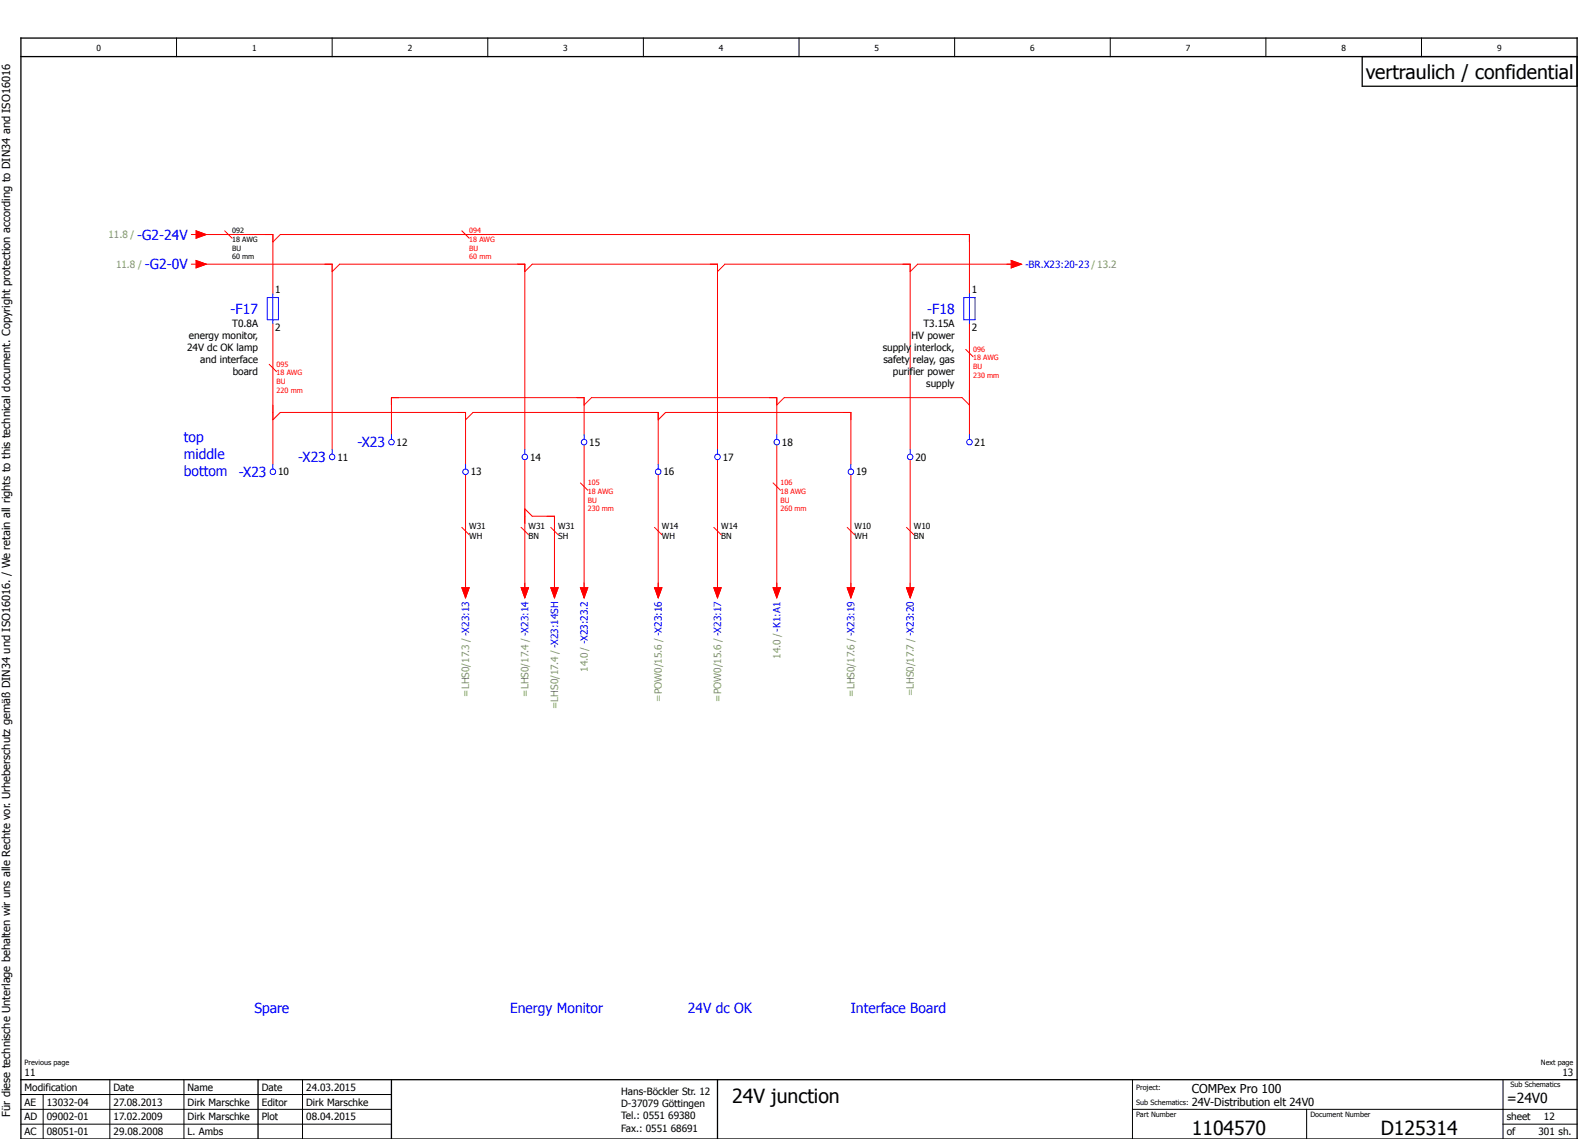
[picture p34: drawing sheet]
<svg xmlns="http://www.w3.org/2000/svg" width="426mm" height="307mm" viewBox="0 0 426 307" stroke-linecap="round" stroke-linejoin="round" font-family="sans-serif">
<defs><g id="words">
<g font-size="5.3">
<text x="368.6" y="21.2">vertraulich / confidential</text>
<text x="197.6" y="297.5">24V junction</text>
<text x="321.6" y="306.2">1104570</text>
<text x="372.6" y="306.2">D125314</text>
</g>
<g font-size="3.7" fill="#00f">
<text x="37" y="64.6">-G2-24V</text>
<text x="39.1" y="72.6">-G2-0V</text>
<text x="62.2" y="84.6">-F17</text>
<text x="250.2" y="84.6">-F18</text>
<text x="49.6" y="119.3">top</text>
<text x="49.6" y="123.8">middle</text>
<text x="80.4" y="124.6">-X23</text>
<text x="96.4" y="120.6">-X23</text>
<text x="49.6" y="128.3">bottom</text>
<text x="64.4" y="128.6">-X23</text>
<text x="68.6" y="273.3">Spare</text>
<text x="137.6" y="273.3">Energy Monitor</text>
<text x="185.6" y="273.3">24V dc OK</text>
<text x="229.6" y="273.3">Interface Board</text>
</g>
<text font-size="3.7" x="406.6" y="297.6">=24V0</text>
<text font-size="3.3" x="321.6" y="295">COMPex Pro 100</text>
<g font-size="3">
<text x="321.6" y="298.4">24V-Distribution elt 24V0</text>
<text x="2.7" y="301.3" transform="rotate(-90 2.7 301.3)">Für diese technische Unterlage behalten wir uns alle Rechte vor. Urheberschutz gemäß DIN34 und ISO16016. / We retain all rights to this technical document. Copyright protection according to DIN34 and ISO16016</text>
</g>
<g font-size="2.7" fill="#7ca552">
<text x="29.3" y="64.3">11.8 /</text>
<text x="31.3" y="72.3">11.8 /</text>
<text x="210.6" y="177.7" transform="rotate(-90 210.6 177.7)">14.0 / -K1:A1</text>
<text x="158.6" y="181.3" transform="rotate(-90 158.6 181.3)">14.0 / -X23:23.2</text>
<text x="126.6" y="187.9" transform="rotate(-90 126.6 187.9)">=LHS0/17.3 / -X23:13</text>
<text x="142.6" y="187.9" transform="rotate(-90 142.6 187.9)">=LHS0/17.4 / -X23:14</text>
<text x="150.6" y="191.3" transform="rotate(-90 150.6 191.3)">=LHS0/17.4 / -X23:14SH</text>
<text x="178.6" y="189.3" transform="rotate(-90 178.6 189.3)">=POW0/15.6 / -X23:16</text>
<text x="194.6" y="189.3" transform="rotate(-90 194.6 189.3)">=POW0/15.6 / -X23:17</text>
<text x="230.6" y="187.9" transform="rotate(-90 230.6 187.9)">=LHS0/17.6 / -X23:19</text>
<text x="246.6" y="187.9" transform="rotate(-90 246.6 187.9)">=LHS0/17.7 / -X23:20</text>
</g>
<text font-size="2.7" fill="#00f" x="276.6" y="72.3">-BR.X23:20-23 / 13.2</text>
<g font-size="2.7">
<text x="74.2" y="79.1">1</text>
<text x="262.2" y="79.1">1</text>
<text x="62.7" y="88.1">T0.8A</text>
<text x="74.2" y="89.4">2</text>
<text x="249.2" y="88.1">T3.15A</text>
<text x="262.2" y="89.4">2</text>
<text x="50.5" y="94.7">24V dc OK lamp</text>
<text x="51" y="91.4">energy monitor,</text>
<text x="238.2" y="94.7">supply interlock,</text>
<text x="246" y="91.4">HV power</text>
<text x="54.1" y="97.9">and interface</text>
<text x="62.8" y="101.2">board</text>
<text x="238.4" y="97.9">safety relay, gas</text>
<text x="241" y="101.2">purifier power</text>
<text x="250" y="104.4">supply</text>
<text x="91" y="124.3">11</text>
<text x="107" y="120.3">12</text>
<text x="143" y="124.3">14</text>
<text x="159" y="120.3">15</text>
<text x="195" y="124.3">17</text>
<text x="211" y="120.3">18</text>
<text x="247" y="124.3">20</text>
<text x="263" y="120.3">21</text>
<text x="75" y="128.3">10</text>
<text x="127" y="128.3">13</text>
<text x="179" y="128.3">16</text>
<text x="231" y="128.3">19</text>
<text x="6.6" y="290.3">11</text>
<text x="421.7" y="290.3">13</text>
<text x="6.6" y="294.2">Modification</text>
<text x="6.6" y="298.3">AE</text>
<text x="12.6" y="298.3">13032-04</text>
<text x="30.6" y="294.3">Date</text>
<text x="30.6" y="298.3">27.08.2013</text>
<text x="50.6" y="294.3">Name</text>
<text x="50.6" y="298.3">Dirk Marschke</text>
<text x="70.6" y="298.3">Editor</text>
<text x="70.7" y="294.2">Date</text>
<text x="82.6" y="298.3">Dirk Marschke</text>
<text x="82.6" y="294.3">24.03.2015</text>
<text x="167.6" y="295.3">Hans-Böckler Str. 12</text>
<text x="167.6" y="298.8">D-37079 Göttingen</text>
<text x="6.6" y="302.3">AD</text>
<text x="12.6" y="302.3">09002-01</text>
<text x="30.6" y="302.3">17.02.2009</text>
<text x="50.6" y="302.3">Dirk Marschke</text>
<text x="70.6" y="302.3">Plot</text>
<text x="82.6" y="302.3">08.04.2015</text>
<text x="167.6" y="301.8">Tel.: 0551 69380</text>
<text x="167.6" y="305.3">Fax.: 0551 68691</text>
<text x="406.6" y="302.3">sheet</text>
<text x="416.7" y="302.3">12</text>
<text x="6.6" y="306.3">AC</text>
<text x="12.6" y="306.3">08051-01</text>
<text x="30.6" y="306.3">29.08.2008</text>
<text x="50.6" y="306.3">L. Ambs</text>
<text x="406.6" y="306.3">of</text>
<text x="415.2" y="306.3">301 sh.</text>
</g>
<g font-size="2.3">
<text x="26" y="13.8">0</text>
<text x="68" y="13.8">1</text>
<text x="110" y="13.8">2</text>
<text x="152" y="13.8">3</text>
<text x="194" y="13.8">4</text>
<text x="236" y="13.8">5</text>
<text x="278" y="13.8">6</text>
<text x="320" y="13.8">7</text>
<text x="362" y="13.8">8</text>
<text x="404" y="13.8">9</text>
<text x="126.6" y="142.8">W31</text>
<text x="142.6" y="142.8">W31</text>
<text x="150.6" y="142.8">W31</text>
<text x="178.6" y="142.8">W14</text>
<text x="194.6" y="142.8">W14</text>
<text x="230.6" y="142.8">W10</text>
<text x="246.6" y="142.8">W10</text>
<text x="126.6" y="145.5">WH</text>
<text x="142.6" y="145.5">BN</text>
<text x="150.6" y="145.5">SH</text>
<text x="178.6" y="145.5">WH</text>
<text x="194.6" y="145.5">BN</text>
<text x="230.6" y="145.5">WH</text>
<text x="246.6" y="145.5">BN</text>
</g>
<g font-size="2">
<text x="62.6" y="62.9">092</text>
<text x="62.6" y="65.2">18 AWG</text>
<text x="62.6" y="67.6">BU</text>
<text x="62.6" y="69.9">60 mm</text>
<text x="6.6" y="287.3">Previous page</text>
<text x="415.9" y="287.3">Next page</text>
<text x="306.6" y="294">Project:</text>
<text x="407.6" y="293.3">Sub Schematics</text>
<text x="306.6" y="298">Sub Schematics:</text>
<text x="306.6" y="301.3">Part Number</text>
<text x="353.6" y="301.3">Document Number</text>
</g>
<g font-size="2" fill="#f00">
<text x="126.6" y="62.9">094</text>
<text x="126.6" y="65.2">18 AWG</text>
<text x="126.6" y="67.6">BU</text>
<text x="126.6" y="69.9">60 mm</text>
<text x="262.6" y="94.9">096</text>
<text x="74.6" y="98.9">095</text>
<text x="74.6" y="101.2">18 AWG</text>
<text x="262.6" y="97.2">18 AWG</text>
<text x="262.6" y="99.6">BU</text>
<text x="262.6" y="101.9">230 mm</text>
<text x="74.6" y="103.6">BU</text>
<text x="74.6" y="105.9">220 mm</text>
<text x="158.6" y="130.9">105</text>
<text x="210.6" y="130.9">106</text>
<text x="158.6" y="133.2">18 AWG</text>
<text x="158.6" y="135.6">BU</text>
<text x="158.6" y="137.9">230 mm</text>
<text x="210.6" y="133.2">18 AWG</text>
<text x="210.6" y="135.6">BU</text>
<text x="210.6" y="137.9">260 mm</text>
</g>
</g></defs>
<g fill="none" stroke="#000" stroke-width=".27">
<path d="M47.6 10.3v5M89.6 10.3v5M131.6 10.3v5M173.6 10.3v5M215.6 10.3v5M257.6 10.3v5M299.6 10.3v5M341.6 10.3v5M383.6 10.3v5M5.6 299.3h100M5.6 295.3h100M11.6 295.3v12"/>
<path d="M29.6 291.3v16M49.6 291.3v16M81.6 291.3v16M305.6 299.3h120M305.6 291.3v16M352.6 299.3v8M405.6 291.3v16M5.6 303.3h100M405.6 303.3h20"/>
</g>
<path d="M5.6 15.3h420M5.6 10.3h420v297h-420zM367.6 15.3v8h58M5.6 291.3h420M69.6 291.3v16M105.6 291.3v16M193.6 291.3v16" fill="none" stroke="#000" stroke-width=".35"/>
<g fill="none" stroke="#f00" stroke-width=".27">
<path d="M51.6 63.3h1.3M51.6 71.3h1.3M52.9 62.3l2.7 1-2.7 1M52.9 70.3l2.7 1-2.7 1M53.6 63.3h20v16M53.6 71.3h36v50M60.6 62.3l2 2M73.6 65.3l2-2h186v16M89.6 73.3l2-2h50v50M124.6 62.3l2 2M141.6 73.3l2-2h50v50M193.6 73.3l2-2h50v50"/>
<path d="M272.9 70.3l2.7 1-2.7 1M273.6 71.3h-26l-2 2M72.6 98.3l2 2M73.6 87.3v38M260.6 94.3l2 2M261.6 87.3v30M73.6 113.3l2-2h50v14M105.6 117.3v-10h52v10M125.6 113.3l2-2h50v14M157.6 109.3l2-2h50v10M177.6 113.3l2-2h50v14M209.6 109.3l2-2h48l2 2"/>
<path d="M125.6 128v32.3M141.6 124v36.3M141.6 137.3l2 2h6v21M156.6 130.3l2 2M157.6 120v40.3M177.6 128v32.3M193.6 124v36.3M208.6 130.3l2 2M209.6 120v40.3M229.6 128v32.3M245.6 124v36.3M124.6 142.3l2 2"/>
<path d="M124.6 158.5l1 2.8 1-2.8M140.6 142.3l2 2M140.6 158.5l1 2.8 1-2.8M148.6 142.3l2 2M148.6 158.5l1 2.8 1-2.8M156.6 158.5l1 2.8 1-2.8M176.6 142.3l2 2M176.6 158.5l1 2.8 1-2.8M192.6 142.3l2 2M192.6 158.5l1 2.8 1-2.8M208.6 158.5l1 2.8 1-2.8M228.6 142.3l2 2"/>
<path d="M228.6 158.5l1 2.8 1-2.8M244.6 142.3l2 2M244.6 158.5l1 2.8 1-2.8"/>
</g>
<g fill="none" stroke="#00f" stroke-width=".27">
<path d="M73.6 79.3v8M261.6 79.3v8M72.1 80.3h3v6h-3zM260.1 80.3h3v6h-3zM105.6 117.3v1.2M157.6 117.3v1.2M209.6 117.3v1.2M261.6 117.3v1.2M73.6 125.3v1.2M89.6 121.3v1.2M125.6 125.3v1.2M141.6 121.3v1.2"/>
<path d="M177.6 125.3v1.2M193.6 121.3v1.2M229.6 125.3v1.2M245.6 121.3v1.2"/>
<circle cx="105.6" cy="119.3" r=".75"/>
<circle cx="157.6" cy="119.3" r=".75"/>
<circle cx="209.6" cy="119.3" r=".75"/>
<circle cx="261.6" cy="119.3" r=".75"/>
<circle cx="73.6" cy="127.3" r=".75"/>
<circle cx="89.6" cy="123.3" r=".75"/>
<circle cx="125.6" cy="127.3" r=".75"/>
<circle cx="141.6" cy="123.3" r=".75"/>
<circle cx="177.6" cy="127.3" r=".75"/>
<circle cx="193.6" cy="123.3" r=".75"/>
<circle cx="229.6" cy="127.3" r=".75"/>
<circle cx="245.6" cy="123.3" r=".75"/>
</g>
<g fill="#f00" stroke="#f00" stroke-width=".27">
<path d="M52.9 62.3l2.7 1-2.7 1z"/>
<path d="M52.9 70.3l2.7 1-2.7 1z"/>
<path d="M124.6 158.5h2l-1 2.8z"/>
<path d="M140.6 158.5h2l-1 2.8z"/>
<path d="M176.6 158.5h2l-1 2.8z"/>
<path d="M192.6 158.5h2l-1 2.8z"/>
<path d="M228.6 158.5h2l-1 2.8z"/>
<path d="M244.6 158.5h2l-1 2.8z"/>
<path d="M272.9 70.3l2.7 1-2.7 1z"/>
<path d="M148.6 158.5h2l-1 2.8z"/>
<path d="M156.6 158.5h2l-1 2.8z"/>
<path d="M208.6 158.5h2l-1 2.8z"/>
</g>
<use href="#words"/>
</svg>
